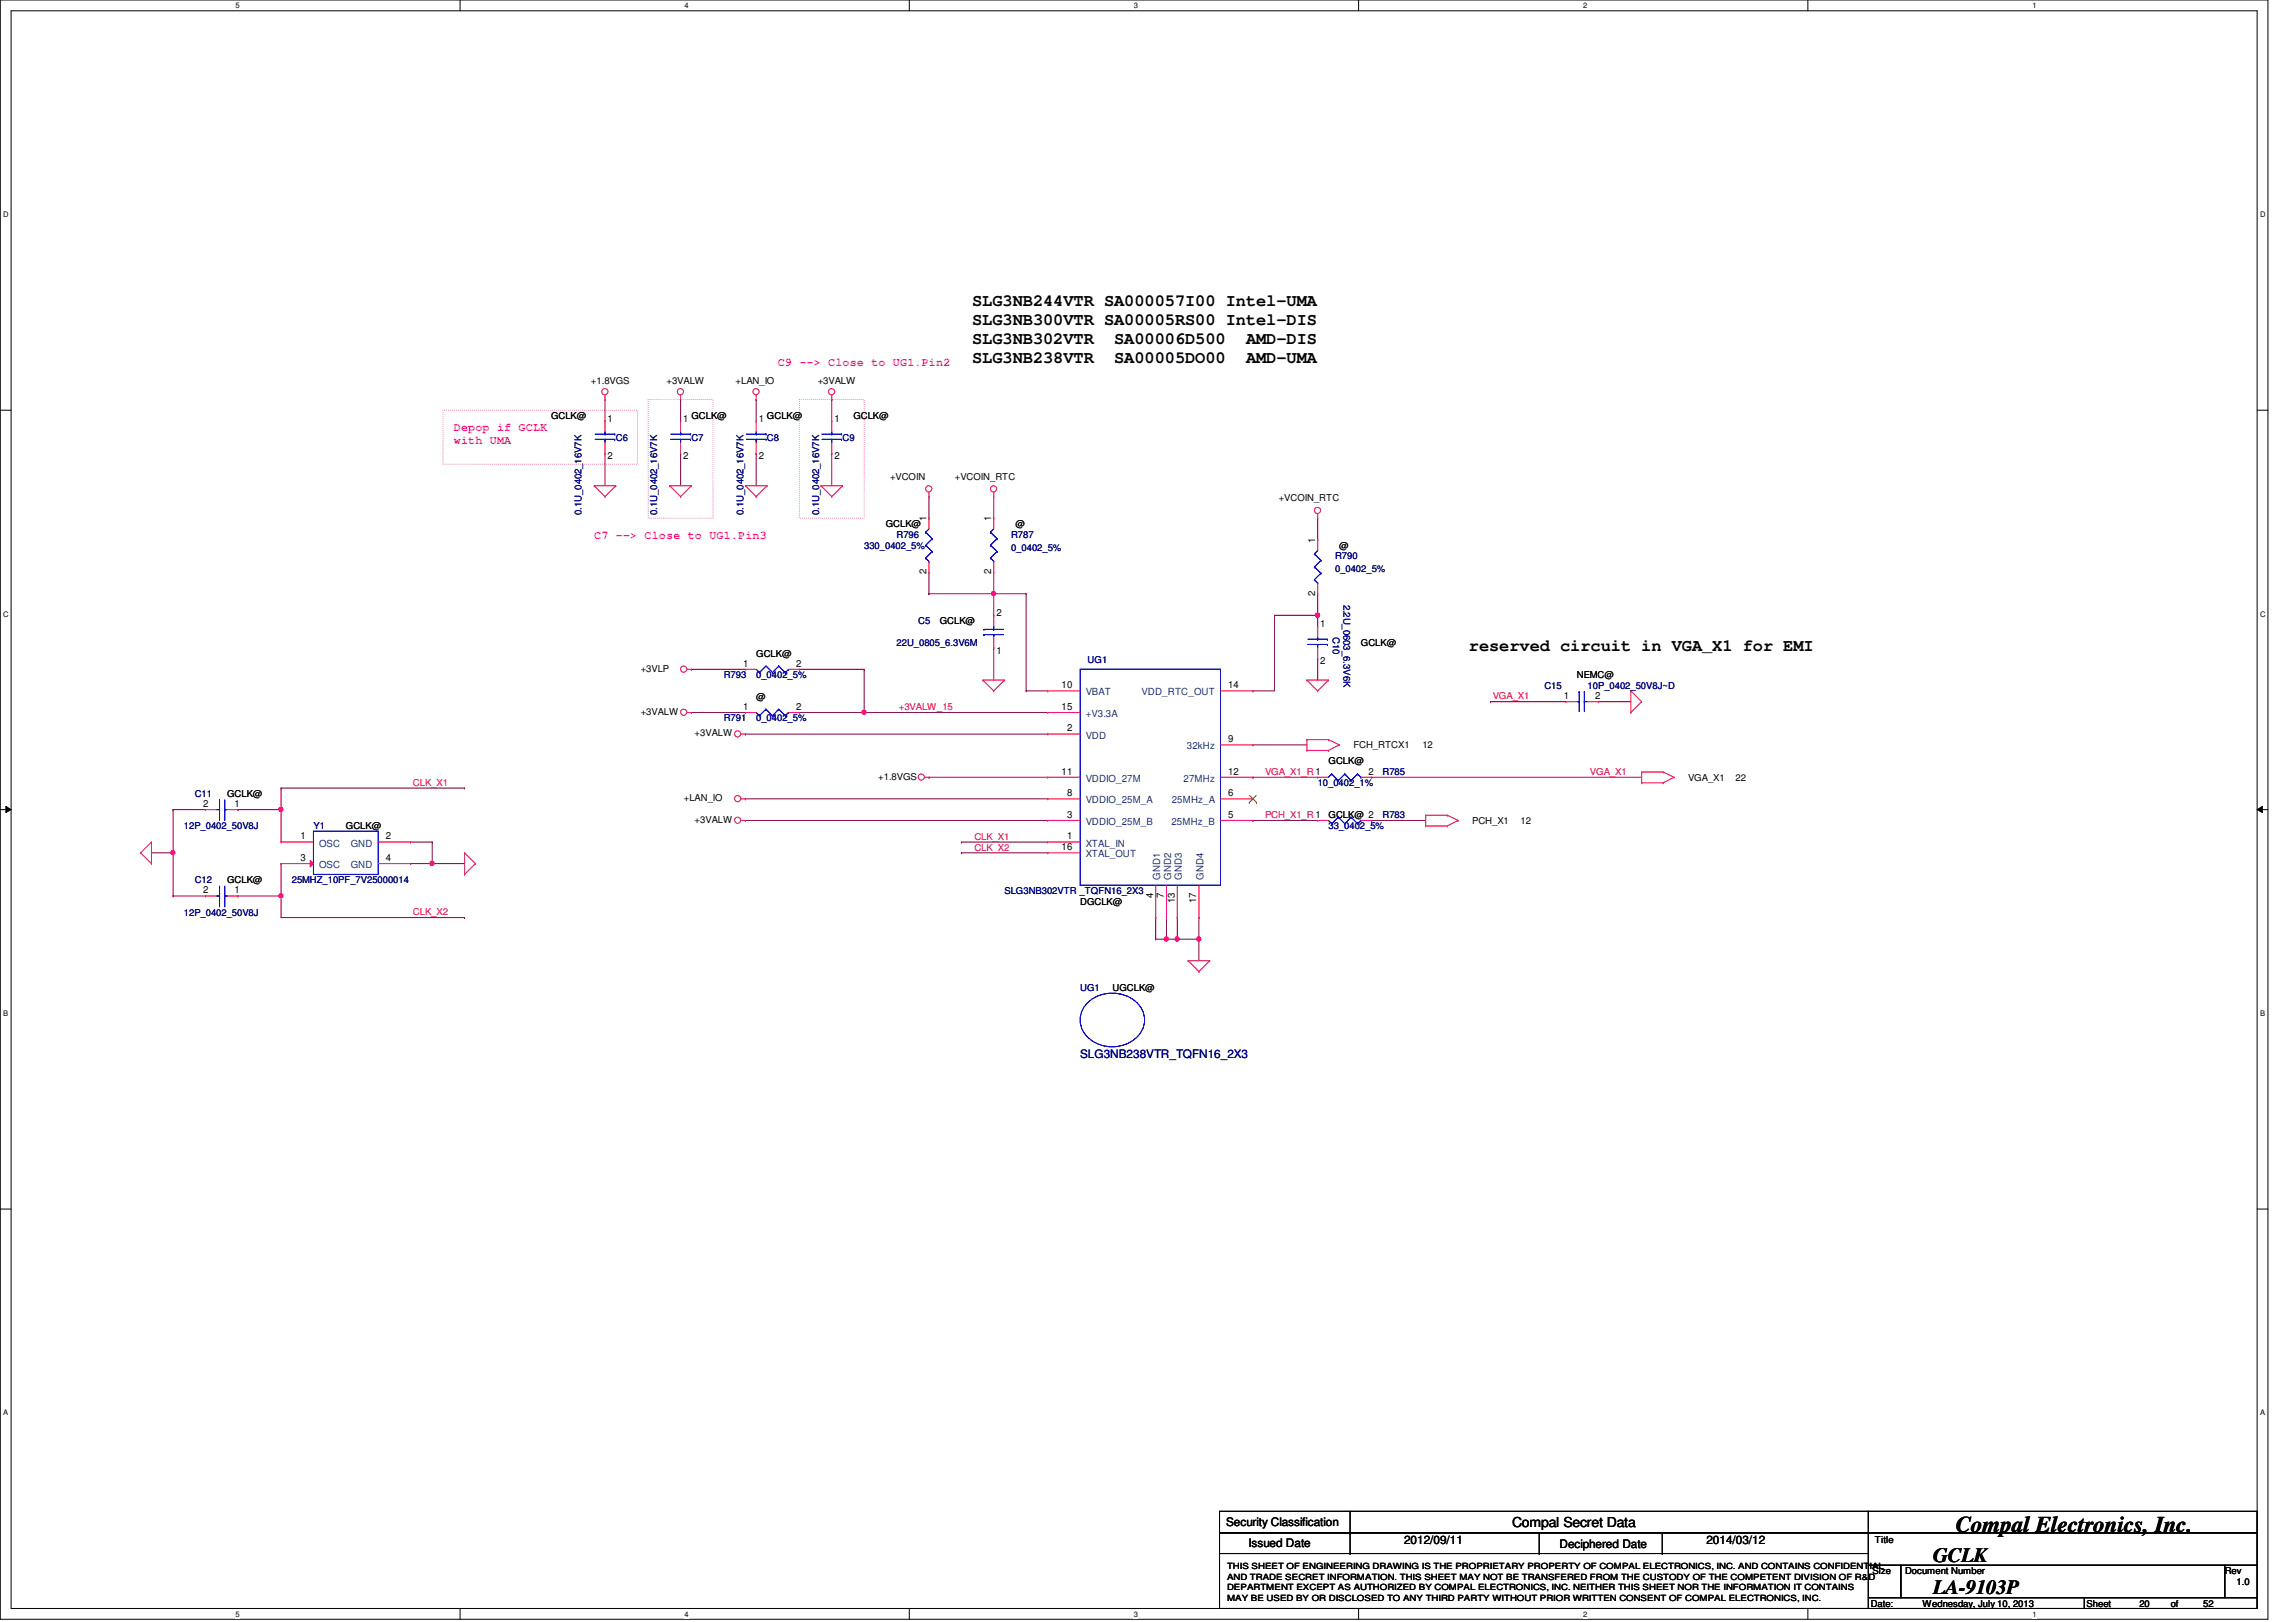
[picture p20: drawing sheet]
<svg xmlns="http://www.w3.org/2000/svg" width="297mm" height="210mm" viewBox="0 0 297 210" stroke-linecap="round" stroke-linejoin="round" font-family="sans-serif">
<defs><g id="words">
<text font-size="2.9" x="253" y="198.2">Compal Electronics, Inc.</text>
<g font-size="2.6">
<text x="250.1" y="202.1">GCLK</text>
<text x="250.1" y="206.3">LA-9103P</text>
</g>
<g font-size="2.2">
<text x="125.8" y="39.5">SLG3NB244VTR SA000057I00 Intel-UMA</text>
<text x="125.8" y="42">SLG3NB300VTR SA00005RS00 Intel-DIS</text>
<text x="125.8" y="44.5">SLG3NB302VTR</text>
<text x="125.8" y="47">SLG3NB238VTR</text>
<text x="144.1" y="44.5">SA00006D500</text>
<text x="144.1" y="47">SA00005DO00</text>
<text x="161.2" y="44.5">AMD-DIS</text>
<text x="161.2" y="47">AMD-UMA</text>
<text x="190" y="84.2">reserved circuit in VGA_X1 for EMI</text>
</g>
<text font-size="1.8" x="195.6" y="197.6">Compal Secret Data</text>
<g font-size="1.5" fill="#f0f">
<text x="100.6" y="47.4">C9 --&gt; Close to UG1.Pin2</text>
<text x="58.7" y="55.8">Depop if GCLK</text>
<text x="58.7" y="57.5">with UMA</text>
<text x="76.9" y="69.7">C7 --&gt; Close to UG1.Pin3</text>
</g>
<text font-size="1.5" fill="#000080" x="139.7" y="136.9">SLG3NB238VTR_TQFN16_2X3</text>
<g font-size="1.5">
<text x="158.6" y="197.5">Security Classification</text>
<text x="161.5" y="200.2">Issued Date</text>
<text x="181.6" y="199.8">2012/09/11</text>
<text x="201.8" y="200.3">Deciphered Date</text>
<text x="220.8" y="199.8">2014/03/12</text>
</g>
<g font-size="1.3">
<text x="78.6" y="54.6">1</text>
<text x="78.6" y="59.4">2</text>
<text x="88.4" y="54.6">1</text>
<text x="88.4" y="59.4">2</text>
<text x="98.2" y="54.6">1</text>
<text x="98.2" y="59.4">2</text>
<text x="107.9" y="54.6">1</text>
<text x="107.9" y="59.4">2</text>
<text x="119.8" y="67.5" transform="rotate(-90 119.8 67.5)">1</text>
<text x="128.2" y="67.5" transform="rotate(-90 128.2 67.5)">1</text>
<text x="170.1" y="70.3" transform="rotate(-90 170.1 70.3)">1</text>
<text x="119.8" y="74.3" transform="rotate(-90 119.8 74.3)">2</text>
<text x="128.2" y="74.3" transform="rotate(-90 128.2 74.3)">2</text>
<text x="170.1" y="77.1" transform="rotate(-90 170.1 77.1)">2</text>
<text x="128.9" y="79.8">2</text>
<text x="170.8" y="81.2">1</text>
<text x="96.1" y="86.3">1</text>
<text x="103" y="86.3">2</text>
<text x="128.9" y="84.6">1</text>
<text x="137.3" y="89.1">10</text>
<text x="158.9" y="89.1">14</text>
<text x="170.8" y="86">2</text>
<text x="96.1" y="91.9">1</text>
<text x="103" y="91.9">2</text>
<text x="137.3" y="91.9">15</text>
<text x="138" y="94.7">2</text>
<text x="202.3" y="90.5">1</text>
<text x="206.4" y="90.5">2</text>
<text x="137.3" y="100.2">11</text>
<text x="158.9" y="96.1">9</text>
<text x="158.9" y="100.2">12</text>
<text x="177" y="100.2">2</text>
<text x="26.3" y="104.4">2</text>
<text x="30.3" y="104.4">1</text>
<text x="138" y="105.8">3</text>
<text x="138" y="103">8</text>
<text x="158.9" y="105.8">5</text>
<text x="158.9" y="103">6</text>
<text x="38.9" y="108.6">1</text>
<text x="38.9" y="111.4">3</text>
<text x="49.9" y="108.6">2</text>
<text x="49.9" y="111.4">4</text>
<text x="137.3" y="110">16</text>
<text x="138" y="108.6">1</text>
<text x="26.3" y="115.6">2</text>
<text x="30.3" y="115.6">1</text>
<text x="149.2" y="116.2" transform="rotate(-90 149.2 116.2)">4</text>
<text x="150.6" y="116.2" transform="rotate(-90 150.6 116.2)">7</text>
<text x="152" y="116.9" transform="rotate(-90 152 116.9)">13</text>
<text x="154.8" y="116.9" transform="rotate(-90 154.8 116.9)">17</text>
</g>
<g font-size="1.3" fill="#004080">
<text x="140.5" y="95.6">VDD</text>
<text x="140.5" y="90">VBAT</text>
<text x="140.5" y="92.8">+V3.3A</text>
<text x="147.7" y="90">VDD_RTC_OUT</text>
<text x="140.5" y="101.2">VDDIO_27M</text>
<text x="153.1" y="101.2">27MHz</text>
<text x="153.5" y="97">32kHz</text>
<text x="140.5" y="106.8">VDDIO_25M_B</text>
<text x="140.5" y="104">VDDIO_25M_A</text>
<text x="151.5" y="106.8">25MHz_B</text>
<text x="151.6" y="104">25MHz_A</text>
<text x="41.3" y="109.6">OSC</text>
<text x="41.3" y="112.4">OSC</text>
<text x="45.4" y="109.6">GND</text>
<text x="45.4" y="112.4">GND</text>
<text x="140.5" y="109.6">XTAL_IN</text>
<text x="140.5" y="111">XTAL_OUT</text>
<text x="150.1" y="113.8" transform="rotate(-90 150.1 113.8)">GND1</text>
<text x="151.5" y="113.8" transform="rotate(-90 151.5 113.8)">GND2</text>
<text x="152.9" y="113.8" transform="rotate(-90 152.9 113.8)">GND3</text>
<text x="155.7" y="113.8" transform="rotate(-90 155.7 113.8)">GND4</text>
</g>
<g font-size="1.2">
<text x="76.5" y="49.7">+1.8VGS</text>
<text x="86.2" y="49.7">+3VALW</text>
<text x="95.2" y="49.7">+LAN_IO</text>
<text x="105.8" y="49.7">+3VALW</text>
<text x="71.3" y="54.2">GCLK@</text>
<text x="89.4" y="54.2">GCLK@</text>
<text x="99.2" y="54.2">GCLK@</text>
<text x="110.4" y="54.2">GCLK@</text>
<text x="115.1" y="62.1">+VCOIN</text>
<text x="123.5" y="62.1">+VCOIN_RTC</text>
<text x="165.4" y="64.9">+VCOIN_RTC</text>
<text x="114.6" y="68.2">GCLK@</text>
<text x="131.4" y="68.2">@</text>
<text x="173.3" y="71">@</text>
<text x="121.6" y="80.8">GCLK@</text>
<text x="176.1" y="83.6">GCLK@</text>
<text x="82.9" y="86.9">+3VLP</text>
<text x="97.8" y="85">GCLK@</text>
<text x="204" y="87.8">NEMC@</text>
<text x="82.9" y="92.5">+3VALW</text>
<text x="89.9" y="95.3">+3VALW</text>
<text x="97.8" y="90.6">@</text>
<text x="113.6" y="100.9">+1.8VGS</text>
<text x="171.9" y="98.9">GCLK@</text>
<text x="175.1" y="96.9">FCH_RTCX1</text>
<text x="184" y="96.9">12</text>
<text x="218.4" y="101">VGA_X1</text>
<text x="224.5" y="101">22</text>
<text x="29.4" y="103.1">GCLK@</text>
<text x="44.7" y="107.3">GCLK@</text>
<text x="88.5" y="103.7">+LAN_IO</text>
<text x="89.9" y="106.5">+3VALW</text>
<text x="171.9" y="105.9">GCLK@ 2</text>
<text x="190.5" y="106.6">PCH_X1</text>
<text x="196.7" y="106.6">12</text>
<text x="29.4" y="114.3">GCLK@</text>
<text x="139.7" y="117.1">DGCLK@</text>
<text x="143.9" y="128.3">UGCLK@</text>
<text x="242.3" y="203.7">Size</text>
<text x="242.6" y="199.6">Title</text>
<text x="246.5" y="203.7">Document Number</text>
<text x="287.8" y="203.7">Rev</text>
<text x="242" y="207.9">Date:</text>
<text x="248.7" y="207.9">Wednesday, July 10, 2013</text>
<text x="270" y="207.9">Sheet</text>
<text x="276.8" y="207.9">20</text>
<text x="280.8" y="207.9">of</text>
<text x="285" y="207.9">52</text>
<text x="289.3" y="205.1">1.0</text>
</g>
<g font-size="1.2" fill="#000080">
<text x="79.7" y="57">C6</text>
<text x="89.4" y="57">C7</text>
<text x="99.2" y="57">C8</text>
<text x="109" y="57">C9</text>
<text x="75.2" y="66.6" transform="rotate(-90 75.2 66.6)">0.1U_0402_16V7K</text>
<text x="85" y="66.6" transform="rotate(-90 85 66.6)">0.1U_0402_16V7K</text>
<text x="96.2" y="66.6" transform="rotate(-90 96.2 66.6)">0.1U_0402_16V7K</text>
<text x="106" y="66.6" transform="rotate(-90 106 66.6)">0.1U_0402_16V7K</text>
<text x="111.8" y="71">330_0402_5%</text>
<text x="116" y="69.6">R796</text>
<text x="130.8" y="69.6">R787</text>
<text x="130.8" y="71.3">0_0402_5%</text>
<text x="172.7" y="72.4">R790</text>
<text x="172.7" y="74.1">0_0402_5%</text>
<text x="116" y="83.6">22U_0805_6.3V6M</text>
<text x="118.8" y="80.8">C5</text>
<text x="172.4" y="82.4" transform="rotate(90 172.4 82.4)">C10</text>
<text x="173.8" y="78.2" transform="rotate(90 173.8 78.2)">2.2U_0603_6.3V6K</text>
<text x="93.6" y="87.8">R793</text>
<text x="97.8" y="87.8">0_0402_5%</text>
<text x="140.7" y="85.8">UG1</text>
<text x="199.8" y="89.2">C15</text>
<text x="205.4" y="89.2">10P_0402_50V8J~D</text>
<text x="93.6" y="93.3">R791</text>
<text x="97.8" y="93.3">0_0402_5%</text>
<text x="170.5" y="101.7">10_0402_1%</text>
<text x="178.9" y="100.3">R785</text>
<text x="23.8" y="107.3">12P_0402_50V8J</text>
<text x="25.2" y="103.1">C11</text>
<text x="40.6" y="107.3">Y1</text>
<text x="171.9" y="107.3">33_0402_5%</text>
<text x="178.9" y="105.9">R783</text>
<text x="23.8" y="118.5">12P_0402_50V8J</text>
<text x="25.2" y="114.3">C12</text>
<text x="37.8" y="114.3">25MHZ_10PF_7V25000014</text>
<text x="130" y="115.7">SLG3NB302VTR _TQFN16_2X3</text>
<text x="139.7" y="128.3">UG1</text>
</g>
<g font-size="1.2" fill="#f00">
<text x="116.3" y="91.9">+3VALW_15</text>
<text x="193.1" y="90.5">VGA_X1</text>
<text x="53.4" y="101.7">CLK_X1</text>
<text x="163.7" y="100.3">VGA_X1_R1</text>
<text x="205.7" y="100.3">VGA_X1</text>
<text x="163.7" y="105.9">PCH_X1_R1</text>
<text x="126.1" y="110.1">CLK_X2</text>
<text x="126.1" y="108.7">CLK_X1</text>
<text x="53.4" y="118.4">CLK_X2</text>
</g>
<g font-size="1.1">
<text x="158.7" y="203.1">THIS SHEET OF ENGINEERING DRAWING IS THE PROPRIETARY PROPERTY OF COMPAL ELECTRONICS, INC. AND CONTAINS CONFIDENTIAL</text>
<text x="158.7" y="204.4">AND TRADE SECRET INFORMATION. THIS SHEET MAY NOT BE TRANSFERED FROM THE CUSTODY OF THE COMPETENT DIVISION OF R&amp;D</text>
<text x="158.7" y="205.8">DEPARTMENT EXCEPT AS AUTHORIZED BY COMPAL ELECTRONICS, INC. NEITHER THIS SHEET NOR THE INFORMATION IT CONTAINS</text>
<text x="158.7" y="207.1">MAY BE USED BY OR DISCLOSED TO ANY THIRD PARTY WITHOUT PRIOR WRITTEN CONSENT OF COMPAL ELECTRONICS, INC.</text>
</g>
<g font-size="1">
<text x="30.5" y="1.1">5</text>
<text x="88.6" y="1.1">4</text>
<text x="146.7" y="1.1">3</text>
<text x="204.8" y="1.1">2</text>
<text x="262.9" y="1.1">1</text>
<text x=".4" y="28.1">D</text>
<text x="292.4" y="28.1">D</text>
<text x=".4" y="79.8">C</text>
<text x="292.4" y="79.8">C</text>
<text x=".4" y="131.5">B</text>
<text x="292.4" y="131.5">B</text>
<text x=".4" y="183.2">A</text>
<text x="292.4" y="183.2">A</text>
<text x="30.5" y="209.2">5</text>
<text x="88.6" y="209.2">4</text>
<text x="146.7" y="209.2">3</text>
<text x="204.8" y="209.2">2</text>
<text x="262.9" y="209.2">1</text>
</g>
</g></defs>
<path d="M0 0h293.4v209.5h-293.4zM1.4 1.4h290.6v206.8h-290.6z" fill="none" stroke="#000" stroke-width=".13"/>
<g fill="#fff">
<path d="M30.5 .2h.5v1.1h-.5z"/>
<path d="M30.5 208.3h.5v1.1h-.5z"/>
</g>
<path d="M59.5 0v1.4M59.5 208.2v1.3" fill="none" stroke="#000" stroke-width=".13"/>
<g fill="#fff">
<path d="M88.6 .2h.5v1.1h-.5z"/>
<path d="M88.6 208.3h.5v1.1h-.5z"/>
</g>
<path d="M117.6 0v1.4M117.6 208.2v1.3" fill="none" stroke="#000" stroke-width=".13"/>
<g fill="#fff">
<path d="M146.7 .2h.5v1.1h-.5z"/>
<path d="M146.7 208.3h.5v1.1h-.5z"/>
</g>
<path d="M175.8 0v1.4M175.8 208.2v1.3" fill="none" stroke="#000" stroke-width=".13"/>
<g fill="#fff">
<path d="M204.8 .2h.6v1.1h-.6z"/>
<path d="M204.8 208.3h.6v1.1h-.6z"/>
</g>
<path d="M233.9 0v1.4M233.9 208.2v1.3" fill="none" stroke="#000" stroke-width=".13"/>
<g fill="#fff">
<path d="M262.9 .2h.6v1.1h-.6z"/>
<path d="M262.9 208.3h.6v1.1h-.6z"/>
<path d="M.4 27.2h.7v1.1h-.7z"/>
<path d="M292.4 27.2h.7v1.1h-.7z"/>
<path d="M.4 78.9h.7v1.1h-.7z"/>
<path d="M292.4 78.9h.7v1.1h-.7z"/>
</g>
<path d="M0 53.1h1.4M292 53.1h1.4" fill="none" stroke="#000" stroke-width=".13"/>
<g fill="#fff">
<path d="M.4 130.6h.7v1.1h-.7z"/>
<path d="M292.4 130.6h.6v1.1h-.6z"/>
</g>
<path d="M0 104.8h1.4M.8 104.4l.6 .4-.6 .4zM292 104.8l.7-.4v.8zM292 104.8h1.4" fill="none" stroke="#000" stroke-width=".13"/>
<path d="M.8 104.4l.6 .4-.6 .4zM292 104.8l.7-.4v.8z" fill="#000"/>
<g fill="#fff">
<path d="M.4 182.3h.7v1.1h-.7z"/>
<path d="M292.4 182.3h.6v1.1h-.6z"/>
</g>
<path d="M0 156.5h1.4M292 156.5h1.4" fill="none" stroke="#000" stroke-width=".13"/>
<path d="M57.3 53.1h25.2v7h-25.2zM83.9 51.7h8.3v15.4h-8.3zM103.4 51.7h8.4v15.4h-8.4z" fill="none" stroke="#f0f" stroke-width=".13" stroke-dasharray="0 .3"/>
<g fill="none" stroke="#800040" stroke-width=".13">
<path d="M78.3 58.7h.1M78.3 51.7h.1M78.3 51.7v2.8M78.3 58.7v4.2M107.6 51.7h.1M107.6 58.7h.1M107.6 51.7v2.8M107.6 58.7v4.2M162.1 96.4h.1M162.1 96.4h7M120.2 100.6h.1M120.2 100.6h15.3"/>
<path d="M124.4 110.4h.1M124.4 109h.1M124.4 110.4h11.1M124.4 109h11.1M155.1 118.7h.1M155.1 118.7v2.8h-2.8M162.1 106.2h.1M162.1 106.2h8.4M177.5 106.2h.1M177.5 106.2h6.9M152.3 121.5h.1"/>
</g>
<circle cx="155.1" cy="121.5" r=".29" fill="#f0f"/>
<circle cx="155.1" cy="121.5" r=".29" fill="none" stroke="#f0f" stroke-width=".13"/>
<circle cx="152.3" cy="121.5" r=".29" fill="#f0f"/>
<circle cx="152.3" cy="121.5" r=".29" fill="none" stroke="#f0f" stroke-width=".13"/>
<path d="M149.5 118.7h.1M149.5 118.7v2.8M152.3 118.7h.1M152.3 118.7v2.8h-1.4M150.9 121.5h.1M155.1 121.5h.1M155.1 121.5v2.8" fill="none" stroke="#800040" stroke-width=".13"/>
<circle cx="150.9" cy="121.5" r=".29" fill="#f0f"/>
<circle cx="150.9" cy="121.5" r=".29" fill="none" stroke="#f0f" stroke-width=".13"/>
<g fill="none" stroke="#800040" stroke-width=".13">
<path d="M88 51.7h.1M88 58.7h.1M88 51.7v2.8M88 58.7v4.2M97.8 51.7h.1M97.8 58.7h.1M97.8 51.7v2.8M97.8 58.7v4.2M19.6 110.4h.1M22.4 104.8h.1M22.4 116h.1M22.4 104.8h4.2"/>
<path d="M22.4 116h4.2M22.4 104.8v5.6h-2.8M30.8 104.8h.1M30.8 116h.1M30.8 104.8h5.6M36.4 111.8h.1M36.4 104.8h.1M36.4 102h23.7M36.4 104.8v4.2M36.4 111.8v4.2h-5.6M60.1 102h.1M96.4 106.2h.1"/>
<path d="M96.4 106.2h39.1M150.9 118.7h.1M150.9 118.7v2.8h-1.4M162.1 100.6h.1M162.1 100.6h8.4M149.5 121.5h.1"/>
</g>
<circle cx="22.4" cy="110.3" r=".29" fill="#f0f"/>
<circle cx="22.4" cy="110.3" r=".29" fill="none" stroke="#f0f" stroke-width=".13"/>
<path d="M22.4 110.4h.1M22.4 110.4v5.6M36.4 102h.1M36.4 102v2.8M53.1 109h.1M53.1 111.8h.1M53.1 109h2.8M55.9 109h.1M55.9 109v2.8h-2.8" fill="none" stroke="#800040" stroke-width=".13"/>
<circle cx="36.3" cy="104.7" r=".29" fill="#f0f"/>
<circle cx="36.3" cy="104.7" r=".29" fill="none" stroke="#f0f" stroke-width=".13"/>
<path d="M55.9 111.8h.1M55.9 111.8h4.2" fill="none" stroke="#800040" stroke-width=".13"/>
<circle cx="55.9" cy="111.7" r=".29" fill="#f0f"/>
<circle cx="55.9" cy="111.7" r=".29" fill="none" stroke="#f0f" stroke-width=".13"/>
<path d="M36.4 116h.1M36.4 116v2.7" fill="none" stroke="#800040" stroke-width=".13"/>
<circle cx="36.3" cy="115.9" r=".29" fill="#f0f"/>
<circle cx="36.3" cy="115.9" r=".29" fill="none" stroke="#f0f" stroke-width=".13"/>
<g fill="none" stroke="#800040" stroke-width=".13">
<path d="M128.6 67.1h.1M128.6 79.6h.1M128.6 76.8h.1M128.6 64.3v2.8M128.6 76.8v2.8M128.6 76.8h4.2M132.8 76.8h.1M132.8 76.8v12.6M128.6 83.8h.1M128.6 83.8v4.2M132.8 89.4h.1M132.8 89.4h2.7"/>
<path d="M36.4 118.7h23.7M60.1 118.7h.1"/>
</g>
<circle cx="128.5" cy="76.8" r=".29" fill="#f0f"/>
<circle cx="128.5" cy="76.8" r=".29" fill="none" stroke="#f0f" stroke-width=".13"/>
<path d="M128.6 76.8h.1M128.6 74v2.8M164.9 79.6h.1M164.9 79.6v9.8h-2.8M170.5 79.6h.1M170.5 79.6v1.4M162.1 89.4h.1" fill="none" stroke="#800040" stroke-width=".13"/>
<circle cx="170.4" cy="79.6" r=".29" fill="#f0f"/>
<circle cx="170.4" cy="79.6" r=".29" fill="none" stroke="#f0f" stroke-width=".13"/>
<g fill="none" stroke="#800040" stroke-width=".13">
<path d="M120.2 67.1h.1M120.2 76.8h.1M120.2 64.3v2.8M120.2 74v2.8M120.2 76.8h8.4M164.9 79.6h.1M164.9 79.6h5.6M170.5 79.6h.1M170.5 69.8h.1M170.5 67.1v2.7M170.5 76.8v2.8M89.4 92.2h.1"/>
<path d="M89.4 86.6h.1M89.4 92.2h7M89.4 86.6h7M96.4 95h.1M96.4 95h39.1M103.4 86.6h.1M103.4 92.2h.1M103.4 86.6h8.4M111.8 86.6h.1M111.8 86.6v5.6h-8.4M170.5 85.2h.1M170.5 85.2v2.8"/>
<path d="M192.8 90.8h.1M192.8 90.8h9.8M206.8 90.8h.1M206.8 90.8h4.2M96.4 103.4h.1M96.4 103.4h39.1M177.5 100.6h.1M177.5 100.6h34.9"/>
</g>
<circle cx="111.8" cy="92.2" r=".29" fill="#f0f"/>
<circle cx="111.8" cy="92.2" r=".29" fill="none" stroke="#f0f" stroke-width=".13"/>
<path d="M111.8 92.2h.1M111.8 92.2h23.7" fill="none" stroke="#800040" stroke-width=".13"/>
<g fill="none" stroke="#f00" stroke-width=".13">
<path d="M78.3 51.7h.1M78.3 54.5h.1M78.3 58.7h.1M78.3 51.1v.6M78.3 54.5v1.4M78.3 57.3v1.4M88 51.7h.1M88 51.1v.6M97.8 51.7h.1M97.8 54.5h.1M97.8 58.7h.1M97.8 51.1v.6"/>
<path d="M97.8 54.5v1.4M97.8 57.3v1.4M107.6 51.7h.1M107.6 54.5h.1M107.6 58.7h.1M107.6 51.1v.6M107.6 54.5v1.4M107.6 57.3v1.4M76.9 62.9h.1M76.9 62.9h2.8M76.9 62.9l1.4 1.4M78.3 64.3h.1"/>
<path d="M79.7 62.9h.1M79.7 62.9l-1.4 1.4M86.7 62.9h.1M86.7 62.9h2.7M86.7 62.9l1.3 1.4M88 64.3h.1M89.4 62.9h.1M89.4 62.9l-1.4 1.4M96.4 62.9h.1M96.4 62.9h2.8M96.4 62.9l1.4 1.4M97.8 64.3h.1"/>
<path d="M99.2 62.9h.1M99.2 62.9l-1.4 1.4M106.2 62.9h.1M106.2 62.9h2.8M106.2 62.9l1.4 1.4M107.6 64.3h.1M109 62.9h.1M109 62.9l-1.4 1.4M120.2 64.3h.1M120.2 67.1h.1M120.2 74h.1M120.2 63.7v.6"/>
<path d="M120.2 67.1v1.4M120.2 72.6v1.4M128.6 64.3h.1M128.6 67.1h.1M128.6 74h.1M128.6 63.7v.6M128.6 67.1v1.4M128.6 72.6v1.4M170.5 67.1h.1M170.5 66.5v.6M88.9 92.2h.5M88.9 86.6h.5"/>
<path d="M89.4 92.2h.1M89.4 86.6h.1M95.9 95h.5M96.4 95h.1M96.4 92.2h.1M96.4 86.6h.1M96.4 92.2h1.4M96.4 86.6h1.4M102 92.2h1.4M102 86.6h1.4M103.4 92.2h.1M103.4 86.6h.1"/>
<path d="M127.2 88h.1M127.2 88h2.8M127.2 88l1.4 1.4M128.6 89.4h.1M130 88h.1M130 88l-1.4 1.4M135.5 95h.1M135.5 89.4h.1M135.5 92.2h.1M135.5 92.2h4.2M135.5 95h4.2M135.5 89.4h4.2"/>
<path d="M157.9 96.4h4.2M157.9 89.4h4.2M162.1 96.4h.1M162.1 89.4h.1M169.1 97.1h.1M169.1 95.7h.1M169.1 88h.1M169.1 95.7h2.8M169.1 97.1h2.8M169.1 95.7v1.4M169.1 88h2.8M169.1 88l1.4 1.4"/>
<path d="M170.5 89.4h.1M170.5 81h.1M170.5 85.2h.1M170.5 81v1.4M170.5 83.8v1.4M171.9 95.7h.1M171.9 97.1h.1M171.9 88h.1M171.9 95.7l1.4 .7M171.9 88l-1.4 1.4M173.3 96.4h.1M173.3 96.4l-1.4 .7"/>
<path d="M202.6 90.8h.1M202.6 90.8h1.4M205.4 90.8h1.4M206.8 90.8h.1M211 92.2h.1M211 89.4h.1M211 89.4v2.8M211 89.4l1.4 1.4M212.4 99.9h.1M212.4 90.8h.1M212.4 99.9h2.8M212.4 99.9v1.4"/>
<path d="M212.4 90.8l-1.4 1.4M215.2 99.9h.1M215.2 99.9l1.4 .7M18.2 110.4h.1M18.2 110.4l1.4 1.4M19.6 109h.1M19.6 111.8h.1M19.6 109v2.8M19.6 109l-1.4 1.4M26.6 104.8h.1M26.6 104.8h1.4M29.4 104.8h1.4"/>
<path d="M30.8 104.8h.1M36.4 109h.1M36.4 109h4.2M60.1 113.2h.1M60.1 110.4h.1M60.1 110.4v2.8M60.1 110.4l1.4 1.4M61.5 111.8h.1M61.5 111.8l-1.4 1.4M95.9 103.4h.5M95.9 106.2h.5M96.4 103.4h.1"/>
<path d="M96.4 106.2h.1M119.6 100.6h.6M120.2 100.6h.1M135.5 109h.1M135.5 106.2h.1M135.5 103.4h.1M135.5 100.6h.1M135.5 110.4h.1M135.5 100.6h4.2M135.5 103.4h4.2M135.5 106.2h4.2M135.5 109h4.2"/>
<path d="M135.5 110.4h4.2M149.5 118.7h.1M149.5 114.6v4.1M150.9 118.7h.1M150.9 114.6v4.1M152.3 118.7h.1M152.3 114.6v4.1M155.1 118.7h.1M155.1 114.6v4.1M157.9 100.6h4.2M157.9 103.4h4.2M157.9 106.2h4.2"/>
<path d="M162.1 106.2h.1M162.1 103.4h.1M162.1 100.6h.1M170.5 100.6h.1M170.5 106.2h.1M170.5 100.6h1.4M170.5 106.2h1.4M176.1 100.6h1.4M176.1 106.2h1.4M177.5 100.6h.1M177.5 106.2h.1M184.4 106.9h.1"/>
<path d="M184.4 105.5h.1M184.4 105.5h2.8M184.4 106.9h2.8M184.4 105.5v1.4M187.2 105.5h.1M187.2 106.9h.1M187.2 105.5l1.4 .7M188.6 106.2h.1M188.6 106.2l-1.4 .7M212.4 101.3h.1M212.4 101.3h2.8M215.2 101.3h.1"/>
<path d="M216.6 100.6h.1M216.6 100.6l-1.4 .7M153.7 124.3h.1M153.7 124.3h2.8M153.7 124.3l1.4 1.4M155.1 125.7h.1M156.5 124.3h.1M156.5 124.3l-1.4 1.4"/>
<circle cx="78.2" cy="50.7" r=".4"/>
<circle cx="88" cy="50.7" r=".4"/>
<circle cx="97.8" cy="50.7" r=".4"/>
<circle cx="107.6" cy="50.7" r=".4"/>
<circle cx="120.2" cy="63.3" r=".4"/>
<circle cx="128.5" cy="63.3" r=".4"/>
<circle cx="170.4" cy="66.1" r=".4"/>
<circle cx="88.4" cy="92.2" r=".4"/>
<circle cx="88.4" cy="86.6" r=".4"/>
<circle cx="95.4" cy="95" r=".4"/>
<circle cx="95.4" cy="103.4" r=".4"/>
<circle cx="95.4" cy="106.1" r=".4"/>
<circle cx="119.2" cy="100.6" r=".4"/>
</g>
<g fill="none" stroke="#000" stroke-width=".13">
<path d="M157.8 195.6h83.9v2.8h-83.9zM157.8 198.4h83.9v2.6h-83.9zM174.7 198.4h.1M174.7 195.6v5.4M199.1 198.4v2.6M215 198.4v2.6M241.7 195.6h50.3v2.8h-50.3zM241.7 198.4h50.3v4.2h-50.3zM157.8 201h83.9v7.2h-83.9zM174.7 201h.1M199.1 201h.1M215 201h.1"/>
<path d="M241.7 202.6h4.2v4.2h-4.2zM241.7 206.8h28v1.4h-28zM245.9 202.6h41.9v4.2h-41.9zM269.7 206.8h22.3v1.4h-22.3zM287.8 202.6h4.2v4.2h-4.2z"/>
</g>
<g fill="none" stroke="#00f" stroke-width=".13">
<path d="M77 56.9h2.5M77 56.2h2.5M78.3 56.2h.1M78.3 56.9h.1M78.3 55.9v.3M78.3 56.9v.4M79.5 56.9h.1M79.5 56.2h.1M96.6 56.9h2.5M96.6 56.2h2.5M97.8 56.2h.1M97.8 56.9h.1"/>
<path d="M97.8 55.9v.3M97.8 56.9v.4M99.1 56.9h.1M99.1 56.2h.1M106.3 56.9h2.6M106.3 56.2h2.6M107.6 56.2h.1M107.6 56.9h.1M107.6 55.9v.3M107.6 56.9v.4M108.9 56.9h.1M108.9 56.2h.1"/>
<path d="M119.8 68.9h.1M119.8 70.6h.1M119.8 72.2h.1M119.8 68.9l.8 .8M119.8 70.6l.8 .8M119.8 72.2l.4 .4M120.2 72.6h.1M120.2 68.5l-.4 .4M120.6 69.7h.1M120.6 71.4h.1M120.6 69.7l-.8 .9M120.6 71.4l-.8 .8"/>
<path d="M128.1 68.9h.1M128.1 70.6h.1M128.1 72.2h.1M128.1 68.9l.9 .8M128.1 70.6l.9 .8M128.1 72.2l.5 .4M128.6 72.6h.1M128.6 68.5l-.5 .4M129 69.7h.1M129 71.4h.1M129 69.7l-.9 .9M129 71.4l-.9 .8"/>
<path d="M97.8 92.2l.5 .4M97.8 86.6l.5 .4M98.3 92.6h.1M98.3 87h.1M99.1 91.8h.1M99.1 86.2h.1M99.1 91.8l-.8 .8M99.1 91.8l.8 .8M99.1 86.2l-.8 .8M99.1 86.2l.8 .8M99.9 92.6h.1M99.9 87h.1"/>
<path d="M100.7 91.8h.1M100.7 86.2h.1M100.7 91.8l-.8 .8M100.7 91.8l.9 .8M100.7 86.2l-.8 .8M100.7 86.2l.9 .8M101.6 92.6h.1M101.6 87h.1M102 92.2h.1M102 86.6h.1M102 92.2l-.4 .4M102 86.6l-.4 .4"/>
<path d="M139.7 86.6h18.2v28h-18.2zM169.2 83.4h2.5M169.2 82.7h2.5M170.5 82.7h.1M170.5 83.4h.1M170.5 82.4v.3M170.5 83.4v.4M171.7 83.4h.1M171.7 82.7h.1M204 90.8h.3M204.3 90.8h.1M204.3 89.5h.1"/>
<path d="M204.3 89.5v2.6M205 89.5h.1M205 90.8h.1M205 90.8h.4M205 89.5v2.6M28 104.8h.4M28.4 106h.1M28.4 104.8h.1M28.4 103.5v2.5M29.1 104.8h.1M29.1 106h.1M29.1 104.8h.3"/>
<path d="M29.1 103.5v2.5M40.6 107.6h8.3v5.6h-8.3zM171.9 106.2l.4 .4M172.3 100.2h.1M172.3 106.6h.1M172.3 100.2l-.4 .4M172.3 100.2l.8 .8M173.1 101h.1M173.1 105.7h.1M173.1 105.7l-.8 .9M173.1 105.7l.9 .9M174 100.2h.1"/>
<path d="M174 106.6h.1M174 100.2l-.9 .8M174 100.2l.8 .8M174.8 101h.1M174.8 105.7h.1M174.8 105.7l-.8 .9M174.8 105.7l.8 .9M175.6 100.2h.1M175.6 106.6h.1M175.6 100.2l-.8 .8M175.6 100.2l.5 .4M176.1 100.6h.1"/>
<path d="M176.1 106.2h.1M176.1 106.2l-.5 .4M141 129.5a4.6 4.6 0 0 1 6.7 1.1 3.3 3.3 0 0 1-2.2 4.6 4.5 4.5 0 0 1-5.4-1.9 3.1 3.1 0 0 1 .9-3.8z"/>
</g>
<path d="M161.6 103.8h.1M161.7 103l.9 .8M162.5 103l-.9 .8M162.6 103.8h.1" fill="none" stroke="#804000" stroke-width=".13"/>
<path d="M40.1 111.3l.5 .5-.5 .4z" fill="#f00"/>
<g fill="none" stroke="#f00" stroke-width=".13">
<path d="M88 54.5h.1M88 58.7h.1M88 54.5v1.4M88 57.3v1.4M128.6 79.6h.1M128.6 79.6v1.4M170.5 69.8h.1M170.5 76.8h.1M170.5 69.8v1.4M170.5 75.4v1.4M128.6 83.8h.1M128.6 82.4v1.4"/>
<path d="M26.6 116h.1M26.6 116h1.4M29.4 116h1.4M30.8 116h.1M36.4 111.8h.1M36.4 111.8h4.2M40.1 111.3l.5 .5-.5 .4zM48.9 111.8h4.2M48.9 109h4.2M53.1 109h.1M53.1 111.8h.1"/>
</g>
<g fill="none" stroke="#00f" stroke-width=".13">
<path d="M86.8 56.9h2.5M86.8 56.2h2.5M88 56.2h.1M88 56.9h.1M88 55.9v.3M88 56.9v.4M89.3 56.9h.1M89.3 56.2h.1M170 71.7h.1M170 73.4h.1M170 75h.1M170 71.7l.9 .8"/>
<path d="M170 73.4l.9 .8M170 75l.5 .4M170.5 75.4h.1M170.5 71.2l-.5 .5M170.9 72.5h.1M170.9 74.2h.1M170.9 72.5l-.9 .9M170.9 74.2l-.9 .8M127.3 81.4h.1M127.3 82.1h.1M127.3 81.4h2.5M127.3 82.1h2.5"/>
<path d="M128.6 82.1h.1M128.6 81.4h.1M128.6 81v.4M128.6 82.1v.3M28 116h.4M28.4 117.2h.1M28.4 116h.1M28.4 114.7v2.5M29.1 116h.1M29.1 117.2h.1M29.1 116h.3M29.1 114.7v2.5"/>
</g>
<circle cx="155.1" cy="121.5" r=".29" fill="#f0f"/>
<circle cx="155.1" cy="121.5" r=".29" fill="none" stroke="#f0f" stroke-width=".13"/>
<circle cx="152.3" cy="121.5" r=".29" fill="#f0f"/>
<circle cx="152.3" cy="121.5" r=".29" fill="none" stroke="#f0f" stroke-width=".13"/>
<circle cx="150.9" cy="121.5" r=".29" fill="#f0f"/>
<circle cx="150.9" cy="121.5" r=".29" fill="none" stroke="#f0f" stroke-width=".13"/>
<circle cx="22.4" cy="110.3" r=".29" fill="#f0f"/>
<circle cx="22.4" cy="110.3" r=".29" fill="none" stroke="#f0f" stroke-width=".13"/>
<circle cx="36.3" cy="104.7" r=".29" fill="#f0f"/>
<circle cx="36.3" cy="104.7" r=".29" fill="none" stroke="#f0f" stroke-width=".13"/>
<circle cx="55.9" cy="111.7" r=".29" fill="#f0f"/>
<circle cx="55.9" cy="111.7" r=".29" fill="none" stroke="#f0f" stroke-width=".13"/>
<circle cx="36.3" cy="115.9" r=".29" fill="#f0f"/>
<circle cx="36.3" cy="115.9" r=".29" fill="none" stroke="#f0f" stroke-width=".13"/>
<circle cx="128.5" cy="76.8" r=".29" fill="#f0f"/>
<circle cx="128.5" cy="76.8" r=".29" fill="none" stroke="#f0f" stroke-width=".13"/>
<circle cx="170.4" cy="79.6" r=".29" fill="#f0f"/>
<circle cx="170.4" cy="79.6" r=".29" fill="none" stroke="#f0f" stroke-width=".13"/>
<circle cx="111.8" cy="92.2" r=".29" fill="#f0f"/>
<circle cx="111.8" cy="92.2" r=".29" fill="none" stroke="#f0f" stroke-width=".13"/>
<use href="#words"/>
</svg>
